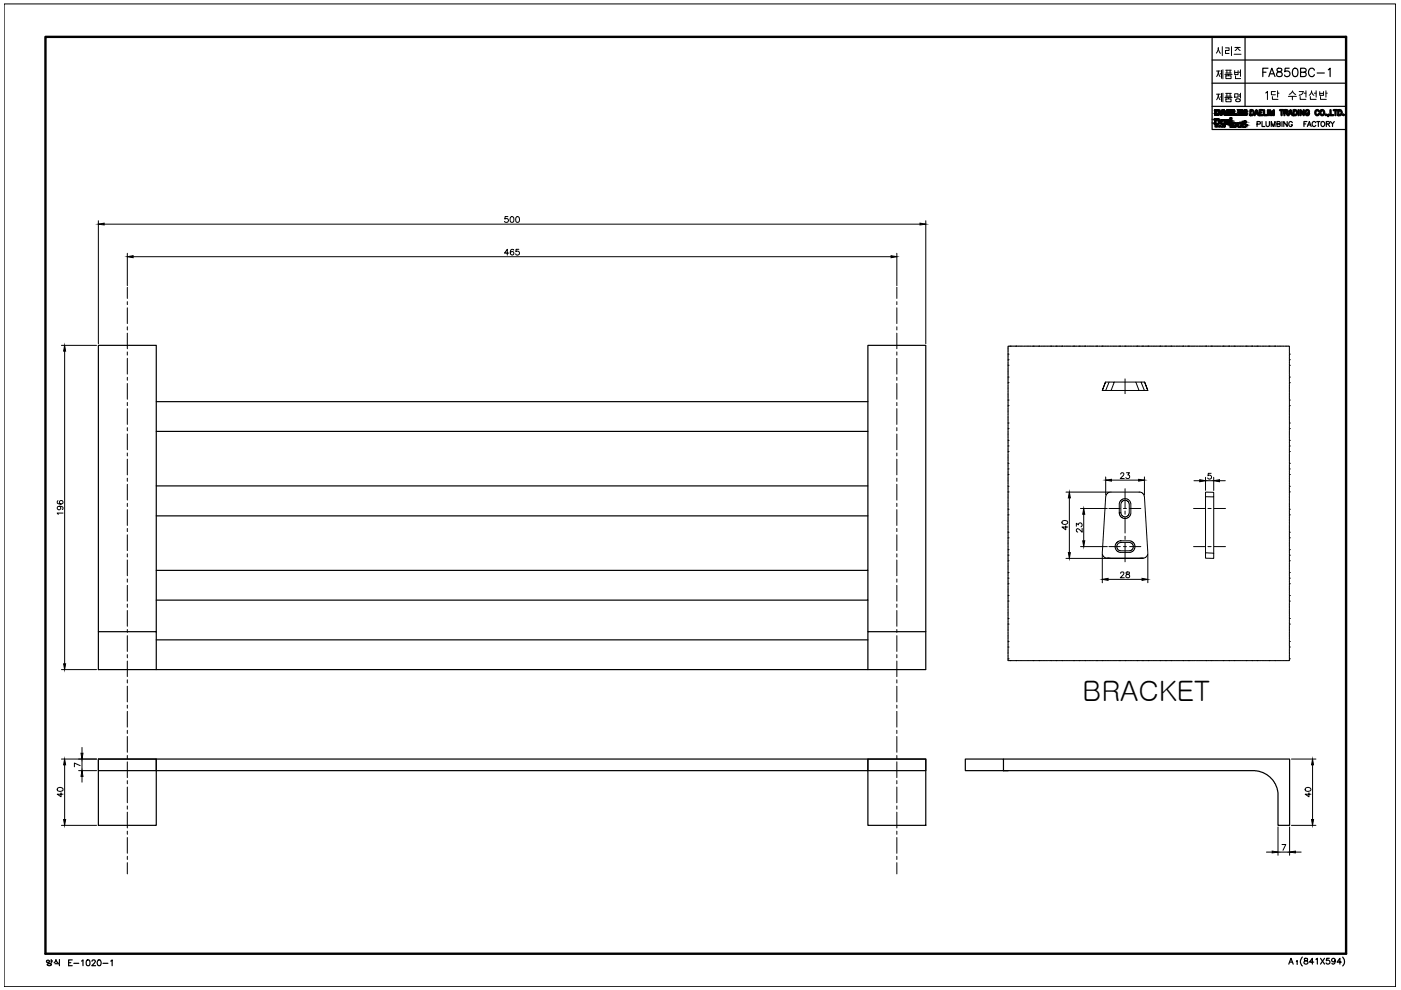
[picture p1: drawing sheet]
<svg xmlns="http://www.w3.org/2000/svg" width="297mm" height="210mm" viewBox="0 0 297 210" stroke-linecap="round" stroke-linejoin="round" font-family="sans-serif">
<defs><g id="words">
<text font-size="8.4" x="253.6" y="24">제품명</text>
<text font-size="7.1" x="253.6" y="18">제품번</text>
<text font-size="6" x="229.5" y="148.7">BRACKET</text>
</g></defs>
<!-- layer: 0 -->
<g fill="none" stroke="#000" stroke-width=".21">
<path d="M.9 .8h295v208.4h-295zM268.3 19.7l.4-.3v1.7M270.4 19.4h-.8v.7h.8M270.9 19.2v1.4M270.9 19.8h.3M275.4 19.4h.9M276.3 19.4l-.2 .5-.5 .2M276.5 19.8h.4M276.9 19.2v1.4M278.7 19.8h.3M279 19.2v1.4M279.8 19.4v.8h.8v-.8"/>
<path d="M279.8 19.8h.8M281.1 19.8h.3M281.1 19.2v1.4M269.8 20.5v.6h1.2M273.2 20.4h1.7M273.3 20l.5-.3 .2-.4 .3 .5 .4 .2M274 20.4v.8M275.4 20.2h.2M275.7 20.5v.6h1.2M277.6 20.2l.3-.4 .2-.5 .1 .5 .4 .4M277.8 20.5v.6h1.2M280 20.5v.6h1.2"/>
<path d="M234.4 81l-.7 1.8h1.9l.6-1.8h-1.8l-.7 1.8M235.1 81l-.7 1.8M236.2 81h4.6l.7 1.8h-5.9M240.8 81h1.1M241.5 82.8h1.1M242.7 81l.7 1.8h-.8l-.7-1.8h.8l.7 1.8M234.8 118.3l.6 .1M235.5 104.3h6.1M235.6 104.3l-.8 .3-.4 .6-.7 12 .3 .8 .4 .3h.5M236.7 115.1l.7-.4h2.4l.7 .6 .1 .9-.2 .5-.6 .4h-2.5l-.6-.4-.2-.5-.1-.4zM236.9 115.4l.7-.4h1.9l.6 .4 .2 .7-.4 .6-.3 .1h-2.1l-.6-.4zM237.6 106.1l.5-.3 .7-.1 .4 .2 .5 .7 .1 2.3-.2 .5-.6 .4h-1l-.6-.6-.1-2.5z"/>
<path d="M237.8 106.4l.5-.3h.4l.4 .1 .3 .5v2.1l-.2 .5-.4 .2h-.6l-.5-.5-.1-2.2zM241.5 104.3l.8 .3 .3 .7 .8 11.9-.1 .6-.4 .4-.4 .1h-7.6h7.3M242.4 118.3l-.8 .1M255.6 105.3v-1l1.7 .1v1l-1.7-.1v11.9l1.7 .1v1.1l-1.7-.1v-1.1M257.3 105.4v11.9"/>
</g>
<!-- layer: TXT -->
<g fill="none" stroke="#000" stroke-width=".51">
<path d="M9.6 7.8h275.8v194.4h-275.8zM267.1 23.9h.3M267.7 23.4h-.6v1h.6M268 23.4v1h.6M268.8 23.4v1M269.3 24.4v-1l.3 1 .5-1v1M271.4 23.4h.7M271.7 23.4v1M272.3 23.9l.6-.1 .1-.2-.2-.2h-.5v1M272.7 23.9l.3 .5M273.2 24.4l.4-1 .4 1M273.4 24.1h.5"/>
<path d="M274.3 23.4h.3a.55 .55 0 0 1 .4 .5 .55 .55 0 0 1-.4 .5h-.3zM275.3 23.4v1M276.4 23.4v1l-.7-1v1M277.5 23.6a.49 .49 0 0 0-.8 .1 .49 .49 0 0 0 .4 .7l.4-.2v-.2h-.2M279.6 23.6a.48 .48 0 0 0-.8 .2 .48 .48 0 0 0 .7 .6l.1-.2M281.1 24.4h.1zM281.7 24.4l-.1 .2M282.1 23.4v1h.6M282.8 23.4h.7M283.2 23.4v1M283.7 23.4h.4a.55 .55 0 0 1 .4 .5 .55 .55 0 0 1-.4 .5h-.4zM284.8 24.3h.1"/>
<circle cx="280.3" cy="23.8" r=".49"/>
</g>
<!-- layer: DWG -->
<g fill="none" stroke="#000" stroke-width=".25">
<path d="M33.1 85.2h150.9M33.1 91.5h150.9M33.1 103h150.9M33.1 109.4h150.9M20.9 133.9v-60.7h12.2v60.7M20.9 133.9h12.2v8.1h-12.2zM33.1 120.9h150.9v-47.7h12.3v68.8h-12.3M33.1 135.7h150.9M184 120.9v6.3h-150.9M184 127.2v6.7M196.3 133.9h-12.3v8.1h-150.9M20.9 160.9h12.2v14.1h-12.2z"/>
<path d="M20.9 160.9h12.2M33.1 163.4h150.9M184 160.9h-150.9v2.5h-12.2M184 160.9h12.3v14.1h-12.3zM184 160.9h12.3v2.5h-12.3zM204.7 160.9h8.1v2.5h-8.1zM212.8 160.9h60.6v14.1h-2.4v-7l-.3-.9-.3-.9-1-1.4-1.5-.9-1.2-.4-53.9-.1h1M10.7 204.3l.1 .2M10.7 204.3h-.5l-.2 .2 .4 .2h.3M10.8 204.6l-.1 .1M10.9 203.4v.8M10.9 203.7h.2"/>
<path d="M10.9 203.9h.2M10.9 204.4v.2M11.7 204.3h.9v.5M11.8 203.5l-.3 .6M11.9 203.5l.4 .6M12.6 203.4v.8M14.5 204.1h.5M15.3 203.5h-.8v1.3h.8M15.6 204.2h1.1M17.3 203.8l.3-.3v1.3M18.4 203.6a.61 .61 0 0 1 .8 .4 .61 .61 0 0 1-.5 .8l-.4-.3v-.5zM19.5 203.8a.36 .36 0 0 1 .4-.3 .36 .36 0 0 1 .3 .4l-.7 .9h.8"/>
<path d="M20.8 203.6l.2-.1a.63 .63 0 0 1 .5 .6 .63 .63 0 0 1-.5 .7 .74 .74 0 0 1-.2-1.2zM21.8 204.2h1.1M23.5 203.8l.3-.3v1.3M273.2 204.4l.5-1.2 .5 1.2M273.5 204h.5M274.9 203.8l.1-.1v.8M276.1 202.9a1.23 1.23 0 0 0 0 1.9M276.6 203.2v.4l.7 .4a.44 .44 0 0 1-.3 .4 .44 .44 0 0 1-.5-.2l.1-.4 .6-.3v-.3zM278.5 204h-.8l.5-.8v1.2M279 203.4l.3-.2v1.2M280 203.2l.8 1.2M280.8 203.2l-.8 1.2"/>
<path d="M281.8 203.2h-.5l-.1 .5a.43 .43 0 0 1 .7 0 .43 .43 0 0 1-.1 .6 .43 .43 0 0 1-.6-.1M283.1 203.6l-.1 .2a.38 .38 0 0 1-.6-.1 .38 .38 0 0 1 .3-.5 .67 .67 0 0 1 .4 .6 .67 .67 0 0 1-.5 .6l-.2-.2M284.4 204h-.9l.6-.8v1.2M284.7 202.9a1.32 1.32 0 0 1 0 1.9"/>
<circle cx="10.1" cy="203.8" r=".28"/>
</g>
<!-- layer: 0 -->
<g fill="none" stroke="#000" stroke-width=".25">
<path d="M257 7.8v19.7h28.4M257 12.7h28.4M257 17.6h28.4M264 7.8v14.7M267.7 15.3h.7M268.8 14.5h-1.1v1.7M269 16.2l.6-1.7 .7 1.7M269.3 15.6h.8M270.8 14.5a.36 .36 0 0 0 .2 .6 .64 .64 0 0 1 .7 .3 .64 .64 0 0 1 0 .8h-.6a.51 .51 0 0 1-.5-.5 .51 .51 0 0 1 .6-.5l.3-.1a.36 .36 0 0 0 .2-.6zM273.3 14.5h-.8l-.1 .7a.62 .62 0 0 1 .9 0 .62 .62 0 0 1 0 .9 .62 .62 0 0 1-.9-.2M274.3 14.5a.58 .58 0 0 1 .8 .3 .9 .9 0 0 1-.6 1.4 1.14 1.14 0 0 1-.2-1.7zM275.7 15.3l1.1-.1 .1-.2-.1-.4-.3-.1h-.8v1.7h.8a.47 .47 0 0 0 .4-.4 .47 .47 0 0 0-.4-.5"/>
<path d="M278.7 14.9a.63 .63 0 0 0-.8-.4 .63 .63 0 0 0-.5 .6v.5a.63 .63 0 0 0 .5 .6 .63 .63 0 0 0 .8-.4M279.3 15.5h1.5M281.6 14.8l.4-.3v1.7M257 22.5h28.4M266.5 26.3l.7-.1v-.3l-.7-.1v1M267.6 25.8v1h.6M268.4 25.8v.7l.3 .3 .4-.1v-.9M269.5 26.8v-1l.4 1 .4-1v1M270.7 26.3l.6-.1v-.4h-.6v1l.7-.1v-.3l-.2-.1M271.8 25.8v1M272.9 25.8v1l-.7-1v1M274 26a.39 .39 0 0 0-.4-.2 .39 .39 0 0 0-.4 .4v.2a.38 .38 0 0 0 .4 .4 .38 .38 0 0 0 .4-.4h-.2"/>
<path d="M276.5 26.3h.3M277.1 25.8h-.6v1M277.2 26.8l.4-1 .4 1M277.4 26.5h.5M279 26a.39 .39 0 0 0-.5-.2 .39 .39 0 0 0-.3 .4v.2a.39 .39 0 0 0 .3 .4 .39 .39 0 0 0 .5-.2M279.2 25.8h.7M279.5 25.8v1M281.2 26.3l.6-.1 .1-.2-.2-.2h-.5v1M281.5 26.3l.4 .5M282.1 25.8l.4 .5v.5M282.9 25.8l-.4 .5"/>
<circle cx="280.5" cy="26.2" r=".49"/>
</g>
<!-- layer: D -->
<g fill="none" stroke="#000" stroke-width=".21">
<path d="M257.6 26.5a.22 .22 0 0 1 .3 .2 .22 .22 0 0 1-.1 .3h-.2zM258.1 26.5h.1l.1 .5h-.3zM258.4 26.5h.3l-.2 .1 .2 .1-.2 .2 .2 .1h-.3zM258.8 26.5l.1 .4 .2 .1h-.3zM259.2 26.5l.1 .5zM259.4 26.5h.1l.1 .4 .1-.4 .1 .1v.4l-.1-.4-.1 .4-.2-.4v.4zM260.8 27v-1.6h.3v1.6M261.3 27v-.9a.51 .51 0 0 1 .8 .2 .51 .51 0 0 1-.5 .7M263.5 26.9v-.2l.4 .2 .2-.2-.1-.3-.5-.3a.45 .45 0 0 1 .2-.4 .45 .45 0 0 1 .5 0v.2l-.4-.1-.1 .1 .6 .5v.3l-.5 .3"/>
<circle cx="262.9" cy="26.5" r=".53"/>
</g>
<g fill="#000" stroke="#000" stroke-width=".21">
<path d="M263.6 26.9h.5z"/>
<path d="M260.8 27h.3zM260.8 27h.3z"/>
<path d="M260.8 26.9l.3 .1zM260.8 26.9l.3 .1zM260.8 27h.3zM260.8 27h.3zM260.8 27h.3zM260.8 27h.3zM260.8 27h.3zM260.8 27h.3z"/>
<path d="M261.3 27h.3zM261.3 27h.3z"/>
<path d="M261.3 27h.3zM261.3 27h.3z"/>
<path d="M261.3 27h.3zM261.3 27h.3zM261.3 27h.3zM261.3 27h.4z"/>
<path d="M261.3 26.9h.6zM261.3 26.9l.4 .1zM261.3 27h.4zM261.3 27h.4z"/>
<path d="M262.6 26.9h.4zM262.7 26.9h.3z"/>
<path d="M263.6 26.9l.4 .1zM263.6 27h.4z"/>
</g>
<!-- layer: 1 -->
<path d="M20.9 160.9v2.5" fill="none" stroke="#000" stroke-width=".21"/>
<!-- layer: ______ -->
<g fill="none" stroke="#000" stroke-width=".21">
<path d="M27 60.9v2.4M27 64v.6M27 65.3v3.3M27 69.3v.7M27 70.6v3.3M27 74.6v.7M27 76v3.3M27 80v.6M190.1 60.9v2.4M190.1 64v.6M190.1 65.3v3.3M190.1 69.3v.7"/>
<path d="M190.1 70.6v3.3M190.1 74.6v.7M190.1 76v3.3M190.1 80v.6M27 81.3v3.4M27 85.3v.7M27 86.6v3.4M27 90.7v.6M27 92v3.4M27 96v.7M27 97.4v3.3M190.1 81.3v3.4"/>
<path d="M190.1 85.3v.7M190.1 86.6v3.4M190.1 90.7v.6M190.1 92v3.4M190.1 96v.7M190.1 97.4v3.3M27 101.4v.7M27 102.7v3.3M27 106.7v.7M27 108.1v3.3M27 112v.7M27 113.4v3.3"/>
<path d="M27 117.4v.7M27 118.7v3.4M190.1 101.4v.7M190.1 102.7v3.3M190.1 106.7v.7M190.1 108.1v3.3M190.1 112v.7M190.1 113.4v3.3M190.1 117.4v.7M190.1 118.7v3.4M27 122.8v.6M27 124.1v3.4"/>
<path d="M27 128.1v.7M27 129.4v3.4M27 133.5v.6M27 134.8v3.3M27 138.8v.7M190.1 122.8v.6M190.1 124.1v3.4M190.1 128.1v.7M190.1 129.4v3.4M190.1 133.5v.6M190.1 134.8v3.3M190.1 138.8v.7"/>
<path d="M27 140.2v3.3M27 144.1v.7M27 145.5v3.3M27 149.5v.6M27 150.8v3.4M27 154.8v.7M27 156.2v3.3M190.1 140.2v3.3M190.1 144.1v.7M190.1 145.5v3.3M190.1 149.5v.6M190.1 150.8v3.4"/>
<path d="M190.1 154.8v.7M190.1 156.2v3.3M27 160.2v.7M27 161.5v3.4M27 165.5v.7M27 166.9v3.3M27 170.9v.7M27 172.2v3.3M27 176.2v.7M27 177.6v3.3M190.1 160.2v.7M190.1 161.5v3.4"/>
<path d="M190.1 165.5v.7M190.1 166.9v3.3M190.1 170.9v.7M190.1 172.2v3.3M190.1 176.2v.7M190.1 177.6v3.3M27 181.6v.6M27 182.9v2.4M190.1 181.6v.6M190.1 182.9v2.4"/>
</g>
<!-- layer: DWG -->
<g fill="none" stroke="#000" stroke-width=".21">
<path d="M20.9 46.8v26.1M22.1 47.5h173M27 53.7v6.9M28.2 54.4h160.7M107.7 45.9h-.6l-.1 .6a.44 .44 0 0 1 .7 0 .44 .44 0 0 1-.1 .6 .44 .44 0 0 1-.6-.2M107.9 53.7h-.9l.6-.8v1.2M108.3 46a.37 .37 0 0 1 .6 .2v.7l-.1 .2h-.5l-.2-.5zM108.9 53v-.1a.61 .61 0 0 0-.7 .5 .61 .61 0 0 0 .4 .7 .39 .39 0 0 0 .4-.4 .39 .39 0 0 0-.4-.4 .39 .39 0 0 0-.4 .4M109.5 46a.37 .37 0 0 1 .6 .2v.7l-.1 .2h-.5l-.2-.5zM110 52.9h-.6v.5a.43 .43 0 0 1 .6-.1 .43 .43 0 0 1 0 .7 .43 .43 0 0 1-.7-.2M190.1 53.7v6.9M196.3 46.8v26.1"/>
<path d="M13 73.2h7.5M13.7 74.5v66.2M12.3 106.2h-.1a.61 .61 0 0 0 .4 .8 .61 .61 0 0 0 .8-.5 .39 .39 0 0 0-.4-.4 .39 .39 0 0 0-.4 .3 .39 .39 0 0 0 .3 .5M12.6 107.3a.39 .39 0 0 1 .2 .6 .39 .39 0 0 1-.6 .1 .39 .39 0 0 1 .1-.6l.3-.1a.57 .57 0 0 1 .8 .5l-.2 .2M13.4 108.8h-1.3l.2 .3M225.2 110.5a.61 .61 0 0 1 .7-.2 .61 .61 0 0 1 .4 .7 .6 .6 0 0 1-.8 .2 .6 .6 0 0 1-.3-.7zM226 111.5v.8l-.8-.6h1.2M226 104.3h9.2M226 118.4h9.1M226.7 105.6v11.6M228.2 111.6v-.7l.5 .4v-.3a.44 .44 0 0 1 .7 .1 .44 .44 0 0 1-.2 .6M229.1 107.8h5.7"/>
<path d="M229.1 115.9h5.7M229.4 112v.8l-.9-.7a.36 .36 0 0 0-.3 .3 .36 .36 0 0 0 .3 .4M229.8 109v5.7M233.7 117.6v6M234.4 101.1v3.8M235.7 101.8h5.7M237.6 100.5l.2-.3h.3l.2 .4-.8 .9h.9M238.8 100.2h.7l-.4 .5a.41 .41 0 0 1 .3 .7 .41 .41 0 0 1-.7-.2M242.6 101.1v3.8M243.4 117.6v6M253.1 101.9h1.3M255.6 101.2v2.8"/>
<path d="M255.6 101.9h1.7M256.8 100.4h-.6l-.1 .5a.43 .43 0 0 1 .7-.1 .43 .43 0 0 1-.1 .7 .43 .43 0 0 1-.6-.2M257.3 101.2v2.8M258.6 101.9h1.2M234.9 122.8h7.2M237.6 121.6l.2-.3h.4l.1 .2-.2 .4-.6 .6h.9M238.8 121.3l-.1 .3 .3 .1a.41 .41 0 0 1 .5 .3 .41 .41 0 0 1-.2 .5l-.6-.1v-.3l.7-.4v-.4zM13 142h7.5M17.4 158.5v1.2M12.2 167.2a.63 .63 0 0 1 .7-.3 .63 .63 0 0 1 .4 .7 .63 .63 0 0 1-.7 .3 .63 .63 0 0 1-.4-.7zM12.9 168.1v.8l-.8-.5h1.3M13 160.9h7.5"/>
<path d="M13 175h7.5M13.7 162.2v11.6M16.7 163.4h3.8M17 162.3l-1.2-.5v.8M17.4 160.9v2.5M17.4 164.6v1.2M271 175.3v6M271.8 179.1h.8l-.6 1.2M273.4 175.3v6M273.8 160.9h5.2M273.8 175h5.2M276.8 167.2a.6 .6 0 0 1 .7-.3 .6 .6 0 0 1 .4 .7 .61 .61 0 0 1-.8 .2 .61 .61 0 0 1-.3-.6z"/>
<path d="M277.5 168.1v.8l-.8-.5h1.2M278.3 162.2v11.6M268.5 180.7h1.2M271 180.7h2.4M274.6 180.7h1.3"/>
</g>
<g fill="#000" stroke="#000" stroke-width=".21">
<path d="M20.9 47.5l1.2-.2v.4zM27 54.4l1.2-.2v.4zM188.9 54.2l1.2 .2-1.2 .2zM195.1 47.3l1.2 .2-1.2 .2zM13.7 73.2l.2 1.3h-.4zM226.7 104.3l.2 1.3h-.4zM226.5 117.2h.4l-.2 1.2zM229.8 107.8l.2 1.2h-.4zM229.6 114.7h.4l-.2 1.2zM234.4 101.8l1.3-.2v.4zM241.4 101.6l1.2 .2-1.2 .2zM254.4 101.7l1.2 .2-1.2 .2z"/>
<path d="M257.3 101.9l1.3-.2v.4zM233.7 122.8l1.2-.2v.4zM242.1 122.6l1.3 .2-1.3 .2zM13.5 140.7h.4l-.2 1.3zM17.2 159.7h.4l-.2 1.2zM13.7 160.9l.2 1.3h-.4zM13.5 173.8h.4l-.2 1.2zM17.4 163.4l.2 1.2h-.4zM278.3 160.9l.2 1.3h-.4zM278.1 173.8h.4l-.2 1.2zM269.7 180.5l1.3 .2-1.3 .1zM273.4 180.7l1.2-.2v.3z"/>
</g>
<!-- layer: CEN -->
<g fill="none" stroke="#000" stroke-width=".21">
<path d="M238.5 80.3v3.2M235.1 107.8h2.4M235.1 115.9h2.4M238.2 107.8h.6M238.2 115.9h.6M238.5 103.6v4.1M238.5 108.4v.6M238.5 109.7v3.3M238.5 113.7v.7M238.5 115v4.1M239.5 107.8h2.4M239.5 115.9h2.4"/>
<path d="M253.1 107.8h2.3M253.1 115.9h2.3M256.1 107.8h.7M256.1 115.9h.7M257.4 107.8h2.4M257.4 115.9h2.4"/>
</g>
<!-- layer: 4 -->
<g fill="none" stroke="#000" stroke-width=".21">
<path d="M213.7 80h.1M213.7 79.4v.4M213.7 79v.1M213.7 78.8v.2M213.7 78.6v.1M213.7 78.4v.1M213.7 78v.4M213.7 77.7v.3M213.7 77.6v.1M213.7 77.5h.1M213.7 77.1v.2M213.7 76.5v.5"/>
<path d="M213.7 76.3v.2M213.7 76.3h.1M213.7 76.1v.1M213.7 75.5v.5M213.7 75.2v.3M213.7 75.1h.1M213.7 74.9v.1M213.7 74.6v.2M213.7 74.2v.1M213.7 74v.1M213.7 73.9v.1M213.7 73.7v.1"/>
<path d="M213.7 73.6h.1M213.7 73.8v.1M213.7 74.3v.2M213.7 75h.1M213.7 75.1v.1M213.7 77.4h.1M213.7 79.2v.2M213.7 79.9h.1M213.9 73.4h-.2v.1M214 73.4h.2M214.2 73.4h.1M214.2 73.4h.2"/>
<path d="M214.4 73.4h.4M214.9 73.4h.4M215.3 73.4h.1M215.4 73.4h.1M215.5 73.4h.1M215.6 73.4h.3M215.9 73.4h.2M216.2 73.4h.1M216.4 73.4h.1M216.5 73.4h.1M216.6 73.4h.1M216.7 73.4h.1"/>
<path d="M216.8 73.4h.3M217.1 73.4h.2M217.4 73.4h.3M217.8 73.4h.2M218 73.4h.1M218.1 73.4h.4M218.6 73.4h.2M218.8 73.4h.1M219 73.4h.1M219.1 73.4h.1M219.2 73.4h.1M219.3 73.4h.3"/>
<path d="M219.6 73.4h.1M219.7 73.4h.3M220 73.4h.1M220.2 73.4h.1M220.3 73.4h.1M220.4 73.4h.1M220.5 73.4h.3M220.8 73.4h.4M221.2 73.4h.1M221.3 73.4h.2M221.6 73.4h.3M222 73.4h.2"/>
<path d="M222.2 73.4h.4M222.7 73.4h.1M222.8 73.4h.1M222.9 73.4h.1M223 73.4h.4M223.4 73.4h.3M223.7 73.4h.1M223.8 73.4h.1M223.9 73.4h.1M224 73.4h.1M224.1 73.4h.3M224.5 73.4h.2"/>
<path d="M224.7 73.4h.2M224.9 73.4h.2M225.1 73.4h.1M225.2 73.4h.1M225.4 73.4h.5M225.9 73.4h.3M226.2 73.4h.1M226.3 73.4h.1M226.4 73.4h.1M226.6 73.4h.1M226.7 73.4h.1M226.9 73.4h.2"/>
<path d="M227.1 73.4h.3M227.4 73.4h.1M227.5 73.4h.1M227.6 73.4h.1M227.7 73.4h.1M227.9 73.4h.1M228 73.4h.2M228.3 73.4h.2M228.6 73.4h.1M228.7 73.4h.1M228.8 73.4h.1M228.9 73.4h.4"/>
<path d="M229.3 73.4h.3M229.6 73.4h.1M229.8 73.4h.1M230 73.4h.1M230 73.4h.2M230.2 73.4h.3M230.5 73.4h.2M230.8 73.4h.1M231 73.4h.1M231.1 73.4h.1M231.2 73.4h.1M231.3 73.4h.1"/>
<path d="M231.4 73.4h.3M231.7 73.4h.5M232.3 73.4h.1M232.5 73.4h.1M232.5 73.4h.2M232.7 73.4h.4M233.2 73.4h.3M233.6 73.4h.1M233.7 73.4h.1M233.8 73.4h.1M233.9 73.4h.3M234.2 73.4h.2"/>
<path d="M234.5 73.4h.1M234.6 73.4h.1M234.8 73.4h.1M234.9 73.4h.1M235 73.4h.1M235.1 73.4h.3M235.4 73.4h.2M235.7 73.4h.2M236 73.4h.1M236.1 73.4h.1M236.2 73.4h.1M236.3 73.4h.5"/>
<path d="M236.8 73.4h.3M237.1 73.4h.1M237.3 73.4h.1M237.4 73.4h.1M237.5 73.4h.1M237.6 73.4h.3M237.9 73.4h.1M238 73.4h.3M238.3 73.4h.1M238.4 73.4h.1M238.5 73.4h.1M238.6 73.4h.1"/>
<path d="M238.7 73.4h.1M238.8 73.4h.2M239.1 73.4h.4M239.5 73.4h.1M239.6 73.4h.2M239.8 73.4h.4M240.3 73.4h.2M240.5 73.4h.4M240.9 73.4h.1M241 73.4h.1M241.1 73.4h.1M241.2 73.4h.1"/>
<path d="M241.3 73.4h.4M241.7 73.4h.3M242 73.4h.1M242.1 73.4h.1M242.2 73.4h.1M242.3 73.4h.1M242.5 73.4h.2M242.8 73.4h.2M243 73.4h.1M243.2 73.4h.2M243.4 73.4h.1M243.4 73.4h.2"/>
<path d="M243.7 73.4h.5M244.2 73.4h.3M244.5 73.4h.1M244.6 73.4h.1M244.7 73.4h.1M244.8 73.4h.1M245 73.4h.1M245.1 73.4h.2M245.4 73.4h.2M245.7 73.4h.1M245.8 73.4h.1M245.9 73.4h.1"/>
<path d="M246 73.4h.1M246.2 73.4h.1M246.3 73.4h.2M246.6 73.4h.2M246.9 73.4h.1M247 73.4h.1M247.1 73.4h.1M247.2 73.4h.4M247.6 73.4h.2M247.9 73.4h.1M248.1 73.4h.1M248.3 73.4h.1"/>
<path d="M248.3 73.4h.2M248.5 73.4h.5M249.1 73.4h.2M249.4 73.4h.1M249.5 73.4h.1M249.6 73.4h.1M249.7 73.4h.3M250 73.4h.5M250.6 73.4h.1M250.8 73.4h.1M250.8 73.4h.2M251 73.4h.4"/>
<path d="M251.4 73.4h.4M251.9 73.4h.1M252 73.4h.1M252.1 73.4h.1M252.2 73.4h.3M252.5 73.4h.2M252.8 73.4h.1M252.9 73.4h.1M253.1 73.4h.1M253.2 73.4h.1M253.3 73.4h.1M253.4 73.4h.2"/>
<path d="M253.7 73.4h.2M253.9 73.4h.3M254.2 73.4h.1M254.4 73.4h.1M254.5 73.4h.1M254.6 73.4h.2M254.9 73.4h.5M255.4 73.4h.2M255.6 73.4h.1M255.7 73.4h.1M255.8 73.4h.1M255.9 73.4h.2"/>
<path d="M256.2 73.4h.1M256.3 73.4h.3M256.6 73.4h.1M256.7 73.4h.1M256.8 73.4h.1M256.9 73.4h.1M257.1 73.4h.2M257.4 73.4h.4M257.8 73.4h.1M257.9 73.4h.2M258.1 73.4h.2M258.4 73.4h.1"/>
<path d="M258.6 73.4h.2M258.8 73.4h.4M259.2 73.4h.1M259.3 73.4h.1M259.4 73.4h.1M259.6 73.4h.4M260 73.4h.3M260.3 73.4h.1M260.4 73.4h.1M260.5 73.4h.1M260.6 73.4h.1M260.8 73.4h.2"/>
<path d="M261.1 73.4h.2M261.3 73.4h.1M261.5 73.4h.1M261.6 73.4h.1M261.7 73.4h.1M261.8 73.4h.1M261.9 73.4h.6M262.5 73.4h.2M262.8 73.4h.1M262.9 73.4h.1M263 73.4h.1M263.1 73.4h.1"/>
<path d="M263.3 73.4h.1M263.4 73.4h.2M263.7 73.4h.2M264 73.4h.1M264.1 73.4h.1M264.2 73.4h.1M264.3 73.4h.1M264.4 73.4h.2M264.6 73.4h.2M264.9 73.4h.2M265.2 73.4h.1M265.3 73.4h.1"/>
<path d="M265.4 73.4h.1M265.5 73.4h.4M265.9 73.4h.2M266.2 73.4h.1M266.3 73.4h.2M266.6 73.4h.1M266.6 73.4h.2M266.8 73.4h.5M267.4 73.4h.2M267.7 73.4h.1M267.8 73.4h.1M267.9 73.4h.1"/>
<path d="M268 73.4h.1M268.1 73.4h.2M268.3 73.4h.5M268.8 73.4h.2M269.1 73.4h.1M269.1 73.4h.2M269.3 73.4h.4M269.7 73.4h.4M270.2 73.4h.1M270.3 73.4h.1M270.4 73.4h.1M270.5 73.4h.2"/>
<path d="M270.8 73.4h.2M271 73.4h.2M271.2 73.4h.1M271.3 73.4h.1M271.5 73.4h.1M271.6 73.4h.1M271.7 73.4h.2M272 73.4h.2M272.2 73.4h.3M272.5 73.4h.1M272.7 73.4h.1M272.9 73.4h.2"/>
<path d="M273.2 73.4h.1M273.3 73.4l.1 .1M273.4 73.6h.1M273.4 73.7v.1M273.4 73.9v.1M273.4 74v.1M273.4 74.2v.1M273.4 74.6v.2M273.4 74.9v.1M273.4 75.1h.1M273.4 75.2v.3M273.4 75.5v.5"/>
<path d="M273.4 76.1v.1M273.4 76.3h.1M273.4 76.3v.2M273.4 76.5v.5M273.4 77.1v.2M273.4 77.5h.1M273.4 77.6v.1M273.4 77.7v.3M273.4 78v.4M273.4 78.4v.1M273.4 78.6v.1M273.4 78.8v.2"/>
<path d="M273.4 79v.1M273.4 79.4v.4M273.4 80h.1M273.4 73.8v.1M273.4 74.3v.2M273.4 75h.1M273.4 75.1v.1M273.4 77.4h.1M273.4 79.2v.2M273.4 79.9h.1M213.7 99.7v.2M213.7 99.6h.1"/>
<path d="M213.7 99.4h.1M213.7 99.2v.1M213.7 98.9v.3M213.7 98.5v.4M213.7 98.4v.1M213.7 98.2h.1M213.7 97.7v.4M213.7 97.3v.1M213.7 97.1v.2M213.7 96.8v.2M213.7 96.7v.1M213.7 96.3v.4"/>
<path d="M213.7 96v.3M213.7 95.9v.1M213.7 95.7h.1M213.7 95.4v.2M213.7 94.8v.5M213.7 94.6v.2M213.7 94.6h.1M213.7 94.3v.2M213.7 93.8v.5M213.7 93.5v.3M213.7 93.4h.1M213.7 93.2h.1"/>
<path d="M213.7 92.9v.2M213.7 92.3v.3M213.7 92.2v.1M213.7 92v.1M213.7 91.8v.1M213.7 91.7v.1M213.7 91.1v.3M213.7 91v.1M213.7 90.9h.1M213.7 90.4v.3M213.7 89.9v.4M213.7 89.8v.1"/>
<path d="M213.7 89.7h.1M213.7 89.5v.1M213.7 89.2v.2M213.7 88.8v.1M213.7 88.6v.1M213.7 88.5v.1M213.7 88.3v.1M213.7 88v.3M213.7 87.4v.6M213.7 87.2v.2M213.7 87v.2M213.7 86.8v.1"/>
<path d="M213.7 86.1v.4M213.7 86h.1M213.7 85.8v.1M213.7 85.5v.3M213.7 85.1v.2M213.7 84.9v.1M213.7 84.8h.1M213.7 84.6v.1M213.7 84.3v.3M213.7 83.9v.1M213.7 83.6v.2M213.7 83.4v.2"/>
<path d="M213.7 82.9v.5M213.7 82.6v.2M213.7 82.5h.1M213.7 82.2v.1M213.7 82.1v.1M213.7 81.9v.2M213.7 81.4v.2M213.7 81.3v.1M213.7 81.1h.1M213.7 80.9v.1M213.7 80.6v.3M213.7 80.2v.4"/>
<path d="M213.7 80.1v.1M213.7 81.2h.1M213.7 81.7v.2M213.7 82.4h.1M213.7 84.1v.2M213.7 84.7v.1M213.7 84.9h.1M213.7 85.4v.1M213.7 85.9v.1M213.7 86v.1M213.7 86.6v.2M213.7 88.4v.1"/>
<path d="M213.7 88.9v.2M213.7 89.6h.1M213.7 89.7v.1M213.7 90.8h.1M213.7 90.9v.1M213.7 91.4v.2M213.7 92.1h.1M213.7 92.6v.2M213.7 93.3h.1M213.7 93.4v.1M213.7 95.8h.1M213.7 97.5v.2"/>
<path d="M213.7 98.3h.1M213.7 99.3v.1M213.7 99.5h.1M213.7 100v.2M273.4 80.1v.1M273.4 80.2v.4M273.4 80.6v.3M273.4 80.9v.1M273.4 81.1h.1M273.4 81.3v.1M273.4 81.4v.2M273.4 81.9v.2"/>
<path d="M273.4 82.1v.1M273.4 82.2v.1M273.4 82.5h.1M273.4 82.6v.2M273.4 82.9v.5M273.4 83.4v.2M273.4 83.6v.2M273.4 83.9v.1M273.4 84.3v.3M273.4 84.6v.1M273.4 84.8h.1M273.4 84.9v.1"/>
<path d="M273.4 85.1v.2M273.4 85.5v.3M273.4 85.8v.1M273.4 86h.1M273.4 86.1v.4M273.4 86.8v.1M273.4 87v.2M273.4 87.2v.2M273.4 87.4v.6M273.4 88v.3M273.4 88.3v.1M273.4 88.5v.1"/>
<path d="M273.4 88.6v.1M273.4 88.8v.1M273.4 89.2v.2M273.4 89.5v.1M273.4 89.7h.1M273.4 89.8v.1M273.4 89.9v.4M273.4 90.4v.3M273.4 90.9h.1M273.4 91v.1M273.4 91.1v.3M273.4 91.7v.1"/>
<path d="M273.4 91.8v.1M273.4 92v.1M273.4 92.2v.1M273.4 92.3v.3M273.4 92.9v.2M273.4 93.2h.1M273.4 93.4h.1M273.4 93.5v.3M273.4 93.8v.5M273.4 94.3v.2M273.4 94.6h.1M273.4 94.6v.2"/>
<path d="M273.4 94.8v.5M273.4 95.4v.2M273.4 95.7h.1M273.4 95.9v.1M273.4 96v.3M273.4 96.3v.4M273.4 96.7v.1M273.4 96.8v.2M273.4 97.1v.2M273.4 97.3v.1M273.4 97.7v.4M273.4 98.2h.1"/>
<path d="M273.4 98.4v.1M273.4 98.5v.4M273.4 98.9v.3M273.4 99.2v.1M273.4 99.4h.1M273.4 99.6h.1M273.4 99.7v.2M273.4 81.2h.1M273.4 81.7v.2M273.4 82.4h.1M273.4 84.1v.2M273.4 84.7v.1"/>
<path d="M273.4 84.9h.1M273.4 85.4v.1M273.4 85.9v.1M273.4 86v.1M273.4 86.6v.2M273.4 88.4v.1M273.4 88.9v.2M273.4 89.6h.1M273.4 89.7v.1M273.4 90.8h.1M273.4 90.9v.1M273.4 91.4v.2"/>
<path d="M273.4 92.1h.1M273.4 92.6v.2M273.4 93.3h.1M273.4 93.4v.1M273.4 95.8h.1M273.4 97.5v.2M273.4 98.3h.1M273.4 99.3v.1M273.4 99.5h.1M273.4 100v.2M213.7 119.9v.1M213.7 119.5v.3"/>
<path d="M213.7 119.2v.2M213.7 119v.1M213.7 118.9h.1M213.7 118.7v.1M213.7 118.5v.1M213.7 118v.2M213.7 117.8v.1M213.7 117.7h.1M213.7 117.5v.1M213.7 117.2v.3M213.7 116.8v.4M213.7 116.7h.1"/>
<path d="M213.7 116.5h.1M213.7 116v.4M213.7 115.5v.2M213.7 115.3v.1M213.7 115.1v.1M213.7 115v.1M213.7 114.8v.2M213.7 114.3v.2M213.7 114.2h.1M213.7 114h.1M213.7 113.5v.4M213.7 113.1v.4"/>
<path d="M213.7 112.9v.2M213.7 112.8h.1M213.7 112.6v.2M213.7 112.1v.5M213.7 111.8v.2M213.7 111.7h.1M213.7 111.4v.1M213.7 111.2v.2M213.7 110.6v.3M213.7 110.5v.1M213.7 110.3h.1M213.7 110.1v.1"/>
<path d="M213.7 110v.1M213.7 109.4v.3M213.7 109.3v.1M213.7 109.2h.1M213.7 109h.1M213.7 108.7v.2M213.7 108.2v.3M213.7 108.1v.1M213.7 108h.1M213.7 107.8v.1M213.7 107.5v.2M213.7 107v.2"/>
<path d="M213.7 106.9v.1M213.7 106.8v.1M213.7 106.6v.1M213.7 106.3v.2M213.7 105.7v.5M213.7 105.5v.2M213.7 105.3v.2M213.7 105.1v.1M213.7 104.4v.4M213.7 104.3h.1M213.7 104.1v.1M213.7 103.8v.2"/>
<path d="M213.7 103.4v.1M213.7 103.2v.1M213.7 103.1h.1M213.7 102.6v.4M213.7 102.2v.1M213.7 101.9v.2M213.7 101.7v.2M213.7 101.6v.1M213.7 101.2v.3M213.7 100.9v.2M213.7 100.7v.1M213.7 100.6h.1"/>
<path d="M213.7 100.4v.1M213.7 100.2v.2M213.7 100.5v.1M213.7 100.7h.1M213.7 102.3v.3M213.7 103v.1M213.7 103.2h.1M213.7 103.5v.2M213.7 104.2v.1M213.7 104.3v.1M213.7 104.8v.3M213.7 106.7v.1"/>
<path d="M213.7 107.2v.2M213.7 107.9h.1M213.7 108v.1M213.7 108.5v.1M213.7 109.1h.1M213.7 109.7v.2M213.7 110.4h.1M213.7 110.9v.2M213.7 111.6h.1M213.7 113.9v.1M213.7 114.1h.1M213.7 114.6v.2"/>
<path d="M213.7 115.3h.1M213.7 115.8v.2M213.7 116.4v.1M213.7 116.6h.1M213.7 117.6v.1M213.7 117.8h.1M213.7 118.3v.2M213.7 118.8v.1M213.7 118.9v.1M273.4 100.2v.2M273.4 100.4v.1M273.4 100.6h.1"/>
<path d="M273.4 100.7v.1M273.4 100.9v.2M273.4 101.2v.3M273.4 101.6v.1M273.4 101.7v.2M273.4 101.9v.2M273.4 102.2v.1M273.4 102.6v.4M273.4 103.1h.1M273.4 103.2v.1M273.4 103.4v.1M273.4 103.8v.2"/>
<path d="M273.4 104.1v.1M273.4 104.3h.1M273.4 104.4v.4M273.4 105.1v.1M273.4 105.3v.2M273.4 105.5v.2M273.4 105.7v.5M273.4 106.3v.2M273.4 106.6v.1M273.4 106.8v.1M273.4 106.9v.1M273.4 107v.2"/>
<path d="M273.4 107.5v.2M273.4 107.8v.1M273.4 108h.1M273.4 108.1v.1M273.4 108.2v.3M273.4 108.7v.2M273.4 109h.1M273.4 109.2h.1M273.4 109.3v.1M273.4 109.4v.3M273.4 110v.1M273.4 110.1v.1"/>
<path d="M273.4 110.3h.1M273.4 110.5v.1M273.4 110.6v.3M273.4 111.2v.2M273.4 111.4v.1M273.4 111.7h.1M273.4 111.8v.2M273.4 112.1v.5M273.4 112.6v.2M273.4 112.8h.1M273.4 112.9v.2M273.4 113.1v.4"/>
<path d="M273.4 113.5v.4M273.4 114h.1M273.4 114.2h.1M273.4 114.3v.2M273.4 114.8v.2M273.4 115v.1M273.4 115.1v.1M273.4 115.3v.1M273.4 115.5v.2M273.4 116v.4M273.4 116.5h.1M273.4 116.7h.1"/>
<path d="M273.4 116.8v.4M273.4 117.2v.3M273.4 117.5v.1M273.4 117.7h.1M273.4 117.8v.1M273.4 118v.2M273.4 118.5v.1M273.4 118.7v.1M273.4 118.9h.1M273.4 119v.1M273.4 119.2v.2M273.4 119.5v.3"/>
<path d="M273.4 119.9v.1M273.4 100.5v.1M273.4 100.7h.1M273.4 102.3v.3M273.4 103v.1M273.4 103.2h.1M273.4 103.5v.2M273.4 104.2v.1M273.4 104.3v.1M273.4 104.8v.3M273.4 106.7v.1M273.4 107.2v.2"/>
<path d="M273.4 107.9h.1M273.4 108v.1M273.4 108.5v.1M273.4 109.1h.1M273.4 109.7v.2M273.4 110.4h.1M273.4 110.9v.2M273.4 111.6h.1M273.4 113.9v.1M273.4 114.1h.1M273.4 114.6v.2M273.4 115.3h.1"/>
<path d="M273.4 115.8v.2M273.4 116.4v.1M273.4 116.6h.1M273.4 117.6v.1M273.4 117.8h.1M273.4 118.3v.2M273.4 118.8v.1M273.4 118.9v.1M213.7 139.9v.2h.2M213.7 139.8v.1M213.7 139.7h.1M213.7 139.2v.4"/>
<path d="M213.7 138.5v.4M213.7 138.3v.2M213.7 138.2h.1M213.7 137.7v.4M213.7 137.4v.3M213.7 137.3v.1M213.7 137.2h.1M213.7 137v.1M213.7 136.7v.2M213.7 136.3v.2M213.7 136.1v.1M213.7 136h.1"/>
<path d="M213.7 135.8v.1M213.7 135.5v.2M213.7 135.1v.4M213.7 134.9v.1M213.7 134.7v.2M213.7 134.6v.1M213.7 134.3v.3M213.7 133.8v.2M213.7 133.6v.1M213.7 133.4v.1M213.7 133.3v.1M213.7 133.1v.2"/>
<path d="M213.7 132.6v.2M213.7 132.4v.1M213.7 132.3h.1M213.7 131.8v.4M213.7 131.4v.4M213.7 131.2v.1M213.7 131.1h.1M213.7 130.9v.2M213.7 130.4v.5M213.7 130.1v.2M213.7 129.9v.1M213.7 129.7v.1"/>
<path d="M213.7 129.4v.3M213.7 128.9v.2M213.7 128.8h.1M213.7 128.6h.1M213.7 128.4v.1M213.7 128.3v.1M213.7 127.6v.4M213.7 127.5h.1M213.7 127.2v.1M213.7 126.9v.3M213.7 126.5v.1M213.7 126.4v.1"/>
<path d="M213.7 126.3h.1M213.7 126.1h.1M213.7 125.8v.2M213.7 125.3v.2M213.7 125.2v.1M213.7 125.1v.1M213.7 124.9v.1M213.7 124.6v.2M213.7 124v.5M213.7 123.8v.2M213.7 123.8h.1M213.7 123.6v.1"/>
<path d="M213.7 123.4v.1M213.7 122.7v.4M213.7 122.6h.1M213.7 122.4v.1M213.7 122.1v.2M213.7 121.7v.3M213.7 121.5v.1M213.7 121.4h.1M213.7 120.9v.4M213.7 120.5v.1M213.7 120.2v.2M213.7 120v.2"/>
<path d="M213.7 120.6v.2M213.7 121.3v.1M213.7 121.4v.1M213.7 122.5h.1M213.7 122.6v.1M213.7 123.1v.2M213.7 125h.1M213.7 125.5v.2M213.7 126.2h.1M213.7 126.3v.1M213.7 126.7v.2M213.7 127.4h.1"/>
<path d="M213.7 128v.2M213.7 128.7h.1M213.7 129.2v.2M213.7 129.9h.1M213.7 132.2v.1M213.7 132.4h.1M213.7 132.9v.2M213.7 133.5v.1M213.7 134.1v.2M213.7 135.9v.1M213.7 136v.1M213.7 136.6h.1"/>
<path d="M213.7 137.1h.1M213.7 137.2v.1M213.7 138.9v.2M213.7 139.6h.1M213.7 139.7v.1M273.4 120v.2M273.4 120.2v.2M273.4 120.5v.1M273.4 120.9v.4M273.4 121.4h.1M273.4 121.5v.1M273.4 121.7v.3"/>
<path d="M273.4 122.1v.2M273.4 122.4v.1M273.4 122.6h.1M273.4 122.7v.4M273.4 123.4v.1M273.4 123.6v.1M273.4 123.8h.1M273.4 123.8v.2M273.4 124v.5M273.4 124.6v.2M273.4 124.9v.1M273.4 125.1v.1"/>
<path d="M273.4 125.2v.1M273.4 125.3v.2M273.4 125.8v.2M273.4 126.1h.1M273.4 126.3h.1M273.4 126.4v.1M273.4 126.5v.1M273.4 126.9v.3M273.4 127.2v.1M273.4 127.5h.1M273.4 127.6v.4M273.4 128.3v.1"/>
<path d="M273.4 128.4v.1M273.4 128.6h.1M273.4 128.8h.1M273.4 128.9v.2M273.4 129.4v.3M273.4 129.7v.1M273.4 129.9v.1M273.4 130.1v.2M273.4 130.4v.5M273.4 130.9v.2M273.4 131.1h.1M273.4 131.2v.1"/>
<path d="M273.4 131.4v.4M273.4 131.8v.4M273.4 132.3h.1M273.4 132.4v.1M273.4 132.6v.2M273.4 133.1v.2M273.4 133.3v.1M273.4 133.4v.1M273.4 133.6v.1M273.4 133.8v.2M273.4 134.3v.3M273.4 134.6v.1"/>
<path d="M273.4 134.7v.2M273.4 134.9v.1M273.4 135.1v.4M273.4 135.5v.2M273.4 135.8v.1M273.4 136h.1M273.4 136.1v.1M273.4 136.3v.2M273.4 136.7v.2M273.4 137v.1M273.4 137.2h.1M273.4 137.3v.1"/>
<path d="M273.4 137.4v.3M273.4 137.7v.4M273.4 138.2h.1M273.4 138.3v.2M273.4 138.5v.4M273.4 139.2v.4M273.4 139.7h.1M273.4 139.8v.1M273.4 139.9l-.1 .2M273.4 120.6v.2M273.4 121.3v.1M273.4 121.4v.1"/>
<path d="M273.4 122.5h.1M273.4 122.6v.1M273.4 123.1v.2M273.4 125h.1M273.4 125.5v.2M273.4 126.2h.1M273.4 126.3v.1M273.4 126.7v.2M273.4 127.4h.1M273.4 128v.2M273.4 128.7h.1M273.4 129.2v.2"/>
<path d="M273.4 129.9h.1M273.4 132.2v.1M273.4 132.4h.1M273.4 132.9v.2M273.4 133.5v.1M273.4 134.1v.2M273.4 135.9v.1M273.4 136v.1M273.4 136.6h.1M273.4 137.1h.1M273.4 137.2v.1M273.4 138.9v.2"/>
<path d="M273.4 139.6h.1M273.4 139.7v.1M214 140.1h.2M214.2 140.1h.1M214.2 140.1h.2M214.4 140.1h.4M214.9 140.1h.4M215.3 140.1h.1M215.4 140.1h.1M215.5 140.1h.1M215.6 140.1h.3M215.9 140.1h.2"/>
<path d="M216.2 140.1h.1M216.4 140.1h.1M216.5 140.1h.1M216.6 140.1h.1M216.7 140.1h.1M216.8 140.1h.3M217.1 140.1h.2M217.4 140.1h.3M217.8 140.1h.2M218 140.1h.1M218.1 140.1h.4M218.6 140.1h.2"/>
<path d="M218.8 140.1h.1M219 140.1h.1M219.1 140.1h.1M219.2 140.1h.1M219.3 140.1h.3M219.6 140.1h.1M219.7 140.1h.3M220 140.1h.1M220.2 140.1h.1M220.3 140.1h.1M220.4 140.1h.1M220.5 140.1h.3"/>
<path d="M220.8 140.1h.4M221.2 140.1h.1M221.3 140.1h.2M221.6 140.1h.3M222 140.1h.2M222.2 140.1h.4M222.7 140.1h.1M222.8 140.1h.1M222.9 140.1h.1M223 140.1h.4M223.4 140.1h.3M223.7 140.1h.1"/>
<path d="M223.8 140.1h.1M223.9 140.1h.1M224 140.1h.1M224.1 140.1h.3M224.5 140.1h.2M224.7 140.1h.2M224.9 140.1h.2M225.1 140.1h.1M225.2 140.1h.1M225.4 140.1h.5M225.9 140.1h.3M226.2 140.1h.1"/>
<path d="M226.3 140.1h.1M226.4 140.1h.1M226.6 140.1h.1M226.7 140.1h.1M226.9 140.1h.2M227.1 140.1h.3M227.4 140.1h.1M227.5 140.1h.1M227.6 140.1h.1M227.7 140.1h.1M227.9 140.1h.1M228 140.1h.2"/>
<path d="M228.3 140.1h.2M228.6 140.1h.1M228.7 140.1h.1M228.8 140.1h.1M228.9 140.1h.4M229.3 140.1h.3M229.6 140.1h.1M229.8 140.1h.1M230 140.1h.1M230 140.1h.2M230.2 140.1h.3M230.5 140.1h.2"/>
<path d="M230.8 140.1h.1M231 140.1h.1M231.1 140.1h.1M231.2 140.1h.1M231.3 140.1h.1M231.4 140.1h.3M231.7 140.1h.5M232.3 140.1h.1M232.5 140.1h.1M232.5 140.1h.2M232.7 140.1h.4M233.2 140.1h.3"/>
<path d="M233.6 140.1h.1M233.7 140.1h.1M233.8 140.1h.1M233.9 140.1h.3M234.2 140.1h.2M234.5 140.1h.1M234.6 140.1h.1M234.8 140.1h.1M234.9 140.1h.1M235 140.1h.1M235.1 140.1h.3M235.4 140.1h.2"/>
<path d="M235.7 140.1h.2M236 140.1h.1M236.1 140.1h.1M236.2 140.1h.1M236.3 140.1h.5M236.8 140.1h.3M237.1 140.1h.1M237.3 140.1h.1M237.4 140.1h.1M237.5 140.1h.1M237.6 140.1h.3M237.9 140.1h.1"/>
<path d="M238 140.1h.3M238.3 140.1h.1M238.4 140.1h.1M238.5 140.1h.1M238.6 140.1h.1M238.7 140.1h.1M238.8 140.1h.2M239.1 140.1h.4M239.5 140.1h.1M239.6 140.1h.2M239.8 140.1h.4M240.3 140.1h.2"/>
<path d="M240.5 140.1h.4M240.9 140.1h.1M241 140.1h.1M241.1 140.1h.1M241.2 140.1h.1M241.3 140.1h.4M241.7 140.1h.3M242 140.1h.1M242.1 140.1h.1M242.2 140.1h.1M242.3 140.1h.1M242.5 140.1h.2"/>
<path d="M242.8 140.1h.2M243 140.1h.1M243.2 140.1h.2M243.4 140.1h.1M243.4 140.1h.2M243.7 140.1h.5M244.2 140.1h.3M244.5 140.1h.1M244.6 140.1h.1M244.7 140.1h.1M244.8 140.1h.1M245 140.1h.1"/>
<path d="M245.1 140.1h.2M245.4 140.1h.2M245.7 140.1h.1M245.8 140.1h.1M245.9 140.1h.1M246 140.1h.1M246.2 140.1h.1M246.3 140.1h.2M246.6 140.1h.2M246.9 140.1h.1M247 140.1h.1M247.1 140.1h.1"/>
<path d="M247.2 140.1h.4M247.6 140.1h.2M247.9 140.1h.1M248.1 140.1h.1M248.3 140.1h.1M248.3 140.1h.2M248.5 140.1h.5M249.1 140.1h.2M249.4 140.1h.1M249.5 140.1h.1M249.6 140.1h.1M249.7 140.1h.3"/>
<path d="M250 140.1h.5M250.6 140.1h.1M250.8 140.1h.1M250.8 140.1h.2M251 140.1h.4M251.4 140.1h.4M251.9 140.1h.1M252 140.1h.1M252.1 140.1h.1M252.2 140.1h.3M252.5 140.1h.2M252.8 140.1h.1"/>
<path d="M252.9 140.1h.1M253.1 140.1h.1M253.2 140.1h.1M253.3 140.1h.1M253.4 140.1h.2M253.7 140.1h.2M253.9 140.1h.3M254.2 140.1h.1M254.4 140.1h.1M254.5 140.1h.1M254.6 140.1h.2M254.9 140.1h.5"/>
<path d="M255.4 140.1h.2M255.6 140.1h.1M255.7 140.1h.1M255.8 140.1h.1M255.9 140.1h.2M256.2 140.1h.1M256.3 140.1h.3M256.6 140.1h.1M256.7 140.1h.1M256.8 140.1h.1M256.9 140.1h.1M257.1 140.1h.2"/>
<path d="M257.4 140.1h.4M257.8 140.1h.1M257.9 140.1h.2M258.1 140.1h.2M258.4 140.1h.1M258.6 140.1h.2M258.8 140.1h.4M259.2 140.1h.1M259.3 140.1h.1M259.4 140.1h.1M259.6 140.1h.4M260 140.1h.3"/>
<path d="M260.3 140.1h.1M260.4 140.1h.1M260.5 140.1h.1M260.6 140.1h.1M260.8 140.1h.2M261.1 140.1h.2M261.3 140.1h.1M261.5 140.1h.1M261.6 140.1h.1M261.7 140.1h.1M261.8 140.1h.1M261.9 140.1h.6"/>
<path d="M262.5 140.1h.2M262.8 140.1h.1M262.9 140.1h.1M263 140.1h.1M263.1 140.1h.1M263.3 140.1h.1M263.4 140.1h.2M263.7 140.1h.2M264 140.1h.1M264.1 140.1h.1M264.2 140.1h.1M264.3 140.1h.1"/>
<path d="M264.4 140.1h.2M264.6 140.1h.2M264.9 140.1h.2M265.2 140.1h.1M265.3 140.1h.1M265.4 140.1h.1M265.5 140.1h.4M265.9 140.1h.2M266.2 140.1h.1M266.3 140.1h.2M266.6 140.1h.1M266.6 140.1h.2"/>
<path d="M266.8 140.1h.5M267.4 140.1h.2M267.7 140.1h.1M267.8 140.1h.1M267.9 140.1h.1M268 140.1h.1M268.1 140.1h.2M268.3 140.1h.5M268.8 140.1h.2M269.1 140.1h.1M269.1 140.1h.2M269.3 140.1h.4"/>
<path d="M269.7 140.1h.4M270.2 140.1h.1M270.3 140.1h.1M270.4 140.1h.1M270.5 140.1h.2M270.8 140.1h.2M271 140.1h.2M271.2 140.1h.1M271.3 140.1h.1M271.5 140.1h.1M271.6 140.1h.1M271.7 140.1h.2"/>
<path d="M272 140.1h.2M272.2 140.1h.3M272.5 140.1h.1M272.7 140.1h.1M272.9 140.1h.2M273.2 140.1h.1"/>
</g>
<use href="#words"/>
</svg>
